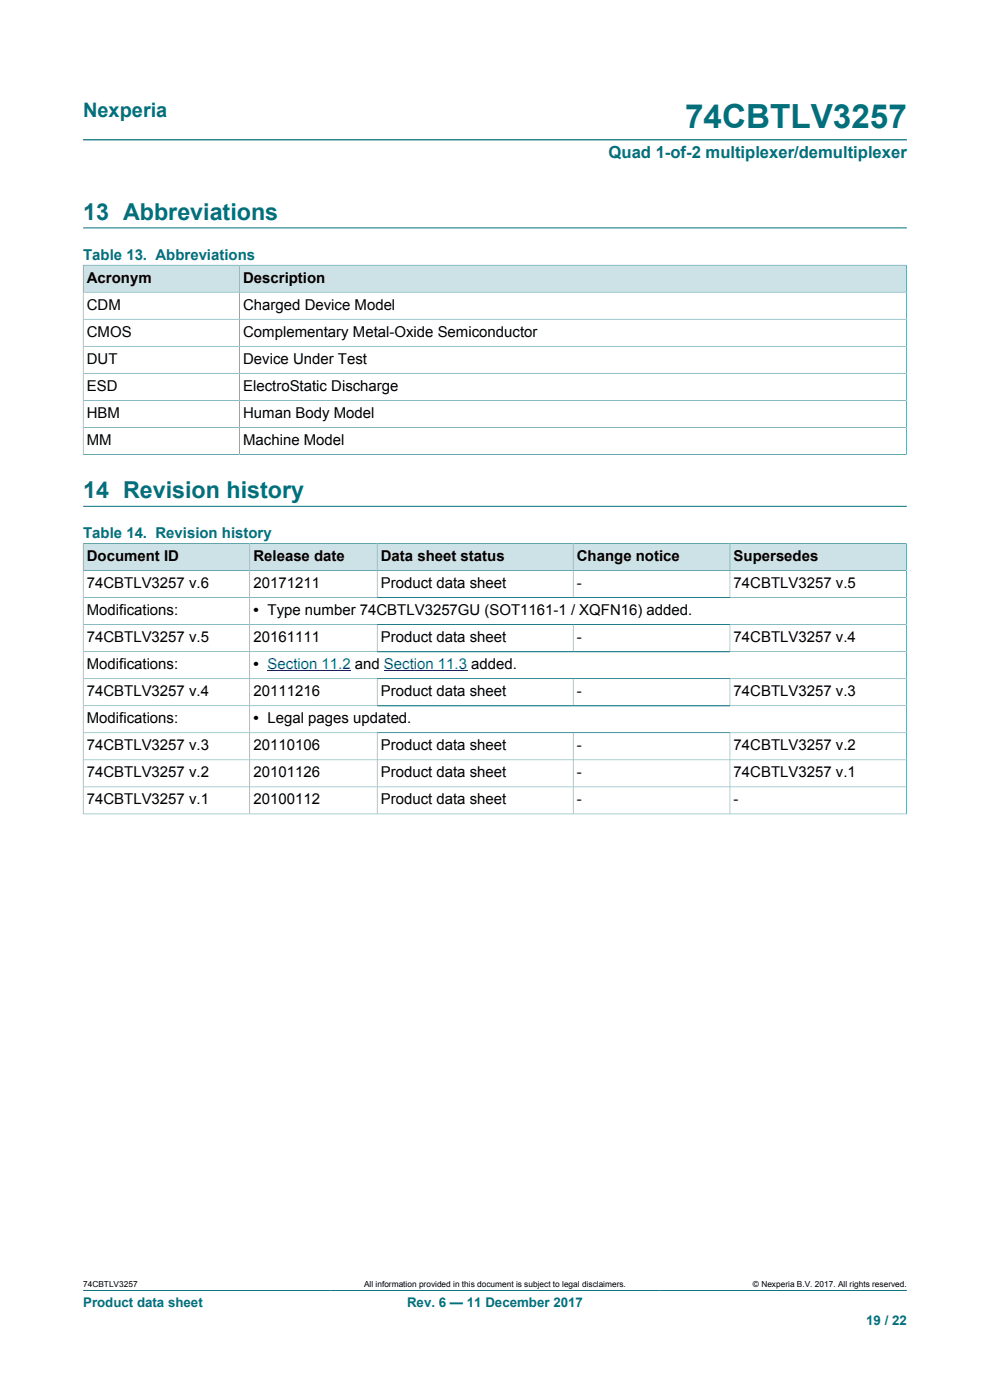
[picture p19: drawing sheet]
<svg xmlns="http://www.w3.org/2000/svg" width="210mm" height="297mm" viewBox="0 0 210 297" stroke-linecap="round" stroke-linejoin="round" font-family="sans-serif">
<defs><g id="words">
<text font-size="7.1" fill="#036f7b" x="145.3" y="27.2">74CBTLV3257</text>
<g font-size="4.9" fill="#036f7b">
<text x="17.6" y="46.6">13 Abbreviations</text>
<text x="17.6" y="105.6">14 Revision history</text>
</g>
<text font-size="4.2" fill="#036f7b" x="17.6" y="24.8">Nexperia</text>
<text font-size="3.5" fill="#036f7b" x="129.1" y="33.5">Quad 1-of-2 multiplexer/demultiplexer</text>
<g font-size="3.2" fill="#036f7b">
<text x="17.6" y="55.2">Table 13. Abbreviations</text>
<text x="17.6" y="114.2">Table 14. Revision history</text>
</g>
<g font-size="3.2">
<text x="18.4" y="59.9">Acronym</text>
<text x="51.6" y="59.9">Description</text>
<text x="18.4" y="65.7">CDM</text>
<text x="51.6" y="65.7">Charged Device Model</text>
<text x="18.4" y="71.4">CMOS</text>
<text x="51.6" y="71.4">Complementary Metal-Oxide Semiconductor</text>
<text x="18.4" y="77.1">DUT</text>
<text x="51.6" y="77.1">Device Under Test</text>
<text x="18.4" y="82.9">ESD</text>
<text x="51.6" y="82.9">ElectroStatic Discharge</text>
<text x="18.4" y="88.6">HBM</text>
<text x="51.6" y="88.6">Human Body Model</text>
<text x="18.4" y="94.4">MM</text>
<text x="51.6" y="94.4">Machine Model</text>
<text x="18.4" y="119">Document ID</text>
<text x="53.8" y="119">Release date</text>
<text x="80.8" y="119">Data sheet status</text>
<text x="122.4" y="119">Change notice</text>
<text x="155.6" y="119">Supersedes</text>
<text x="18.4" y="124.7">74CBTLV3257 v.6</text>
<text x="53.8" y="124.7">20171211</text>
<text x="80.8" y="124.7">Product data sheet</text>
<text x="122.4" y="124.7">-</text>
<text x="155.6" y="124.7">74CBTLV3257 v.5</text>
<text x="18.4" y="130.5">Modifications:</text>
<text x="53.8" y="130.5">• Type number 74CBTLV3257GU (SOT1161-1 / XQFN16) added.</text>
<text x="18.4" y="136.2">74CBTLV3257 v.5</text>
<text x="53.8" y="136.2">20161111</text>
<text x="80.8" y="136.2">Product data sheet</text>
<text x="122.4" y="136.2">-</text>
<text x="155.6" y="136.2">74CBTLV3257 v.4</text>
<text x="18.4" y="141.9">Modifications:</text>
<text x="53.8" y="141.9">• Section 11.2 and Section 11.3 added.</text>
<text x="18.4" y="147.7">74CBTLV3257 v.4</text>
<text x="53.8" y="147.7">20111216</text>
<text x="80.8" y="147.7">Product data sheet</text>
<text x="122.4" y="147.7">-</text>
<text x="155.6" y="147.7">74CBTLV3257 v.3</text>
<text x="18.4" y="153.4">Modifications:</text>
<text x="53.8" y="153.4">• Legal pages updated.</text>
<text x="18.4" y="159.2">74CBTLV3257 v.3</text>
<text x="53.8" y="159.2">20110106</text>
<text x="80.8" y="159.2">Product data sheet</text>
<text x="122.4" y="159.2">-</text>
<text x="155.6" y="159.2">74CBTLV3257 v.2</text>
<text x="18.4" y="164.9">74CBTLV3257 v.2</text>
<text x="53.8" y="164.9">20101126</text>
<text x="80.8" y="164.9">Product data sheet</text>
<text x="122.4" y="164.9">-</text>
<text x="155.6" y="164.9">74CBTLV3257 v.1</text>
<text x="18.4" y="170.6">74CBTLV3257 v.1</text>
<text x="53.8" y="170.6">20100112</text>
<text x="80.8" y="170.6">Product data sheet</text>
<text x="122.4" y="170.6">-</text>
<text x="155.6" y="170.6">-</text>
</g>
<g font-size="2.8" fill="#036f7b">
<text x="17.6" y="277.3">Product data sheet</text>
<text x="86.3" y="277.3">Rev. 6 — 11 December 2017</text>
<text x="183.7" y="281">19 / 22</text>
</g>
<g font-size="1.8">
<text x="17.6" y="273.1">74CBTLV3257</text>
<text x="77.2" y="273.1">All information provided in this document is subject to legal disclaimers.</text>
<text x="159.7" y="273.1">© Nexperia B.V. 2017. All rights reserved.</text>
</g>
</g></defs>
<path d="M17.6 29.7h174.8M17.6 48.3h174.8M17.6 273.8h174.8" fill="none" stroke="#036f7b" stroke-width=".21"/>
<path d="M17.7 56.3h33v5.6h-33z" fill="#cde2e7"/>
<path d="M17.6 56.2v5.8h33.2v-5.8h-33.2" fill="none" stroke="#036f7b" stroke-width=".21"/>
<path d="M50.9 56.3h141.3v5.6h-141.3z" fill="#cde2e7"/>
<path d="M192.3 56.2v40.3M192.3 56.2h-141.5v40.2M17.6 67.7h174.7M17.6 73.5h174.7M17.6 79.2h174.7M192.3 62h-174.7v34.5M17.6 96.4h174.7M17.6 84.9h174.7M17.6 90.7h174.7M17.6 107.4h174.8" fill="none" stroke="#036f7b" stroke-width=".21"/>
<path d="M17.7 115.4h35.2v5.6h-35.2z" fill="#cde2e7"/>
<path d="M17.6 115.2v5.8h35.4v-5.7h-35.4" fill="none" stroke="#036f7b" stroke-width=".21"/>
<path d="M53.1 115.4h26.8v5.6h-26.8z" fill="#cde2e7"/>
<path d="M53 115.3h27v5.7h-27z" fill="none" stroke="#036f7b" stroke-width=".21"/>
<path d="M80.1 115.4h41.4v5.6h-41.4z" fill="#cde2e7"/>
<path d="M80 115.3h41.6v5.7h-41.6z" fill="none" stroke="#036f7b" stroke-width=".21"/>
<path d="M121.7 115.4h33.1v5.6h-33.1z" fill="#cde2e7"/>
<path d="M121.6 115.3h33.2v5.7h-33.2z" fill="none" stroke="#036f7b" stroke-width=".21"/>
<path d="M154.9 115.4h37.3v5.6h-37.3z" fill="#cde2e7"/>
<g fill="none" stroke="#036f7b" stroke-width=".21">
<path d="M192.3 115.2v57.5M192.3 115.3h-37.5v11.5M17.6 126.8h174.7M17.6 132.5h174.7M17.6 138.3h174.7M53 121v51.7M80 121v5.8M80 132.5v5.8M121.6 121v5.8M121.6 132.5v5.8M154.8 132.5v5.8M192.3 121h-174.7v51.7"/>
<path d="M17.6 144h174.7M17.6 149.7h174.7M17.6 155.5h174.7M80 144v5.7M80 155.5v17.2M121.6 144v5.7M121.6 155.5v17.2M154.8 144v5.7M154.8 155.5v17.2M17.6 172.7h174.7M17.6 161.2h174.7M17.6 166.9h174.7"/>
</g>
<path d="M56.8 142.3h17.6M81.4 142.3h17.7" fill="none" stroke="#00f" stroke-width=".21"/>
<use href="#words"/>
</svg>
